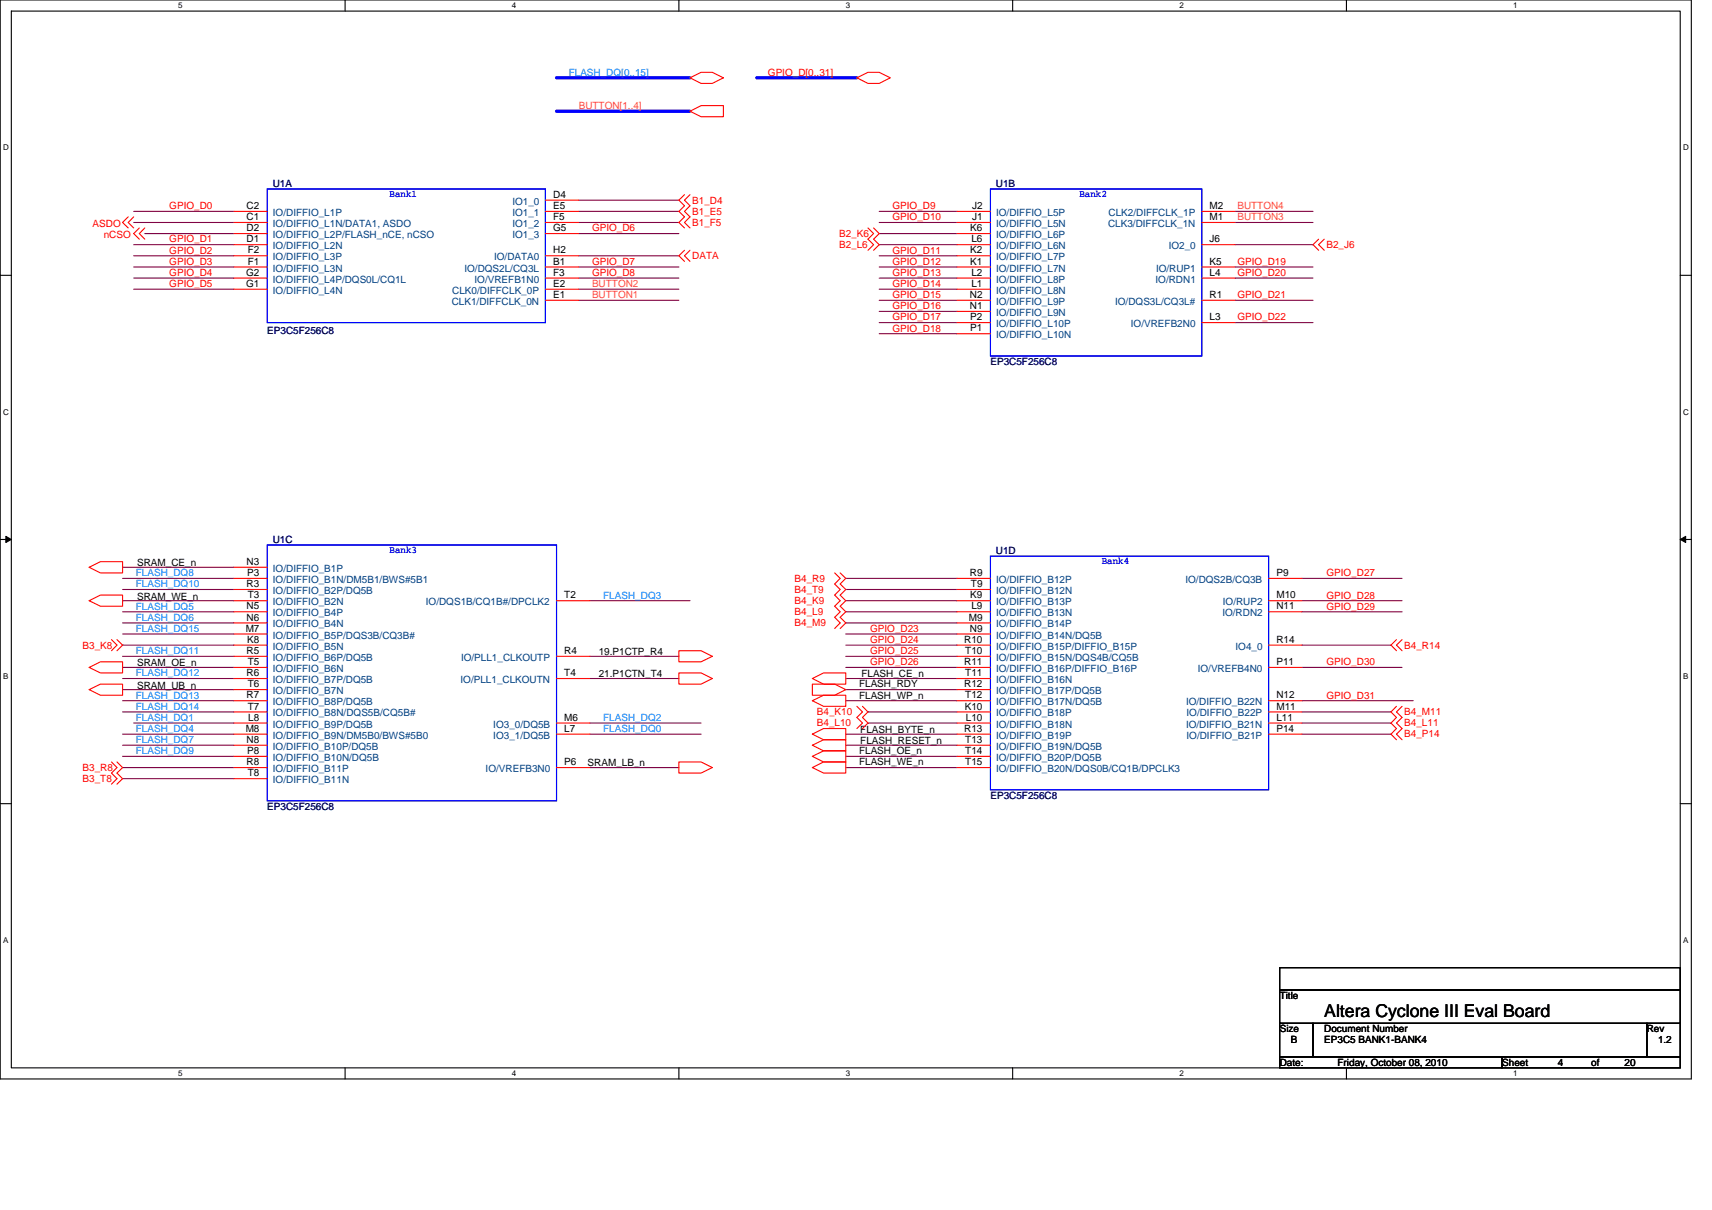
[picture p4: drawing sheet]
<svg xmlns="http://www.w3.org/2000/svg" width="297mm" height="210mm" viewBox="0 0 297 210" stroke-linecap="round" stroke-linejoin="round" font-family="sans-serif">
<defs><g id="words">
<text font-size="3.1" x="229.8" y="176.5">Altera Cyclone III Eval Board</text>
<g font-size="1.7" fill="#0080ff">
<text x="98.7" y="13.1">FLASH_DQ[0..15]</text>
<text x="23.6" y="100">FLASH_DQ8</text>
<text x="23.6" y="101.9">FLASH_DQ10</text>
<text x="23.6" y="105.8">FLASH_DQ5</text>
<text x="23.6" y="107.7">FLASH_DQ6</text>
<text x="104.7" y="103.9">FLASH_DQ3</text>
<text x="23.6" y="113.5">FLASH_DQ11</text>
<text x="23.6" y="109.6">FLASH_DQ15</text>
<text x="23.6" y="117.4">FLASH_DQ12</text>
<text x="23.6" y="125.1">FLASH_DQ1</text>
<text x="23.6" y="121.2">FLASH_DQ13</text>
<text x="23.6" y="123.2">FLASH_DQ14</text>
<text x="104.7" y="125.1">FLASH_DQ2</text>
<text x="23.6" y="127">FLASH_DQ4</text>
<text x="23.6" y="128.9">FLASH_DQ7</text>
<text x="23.6" y="130.9">FLASH_DQ9</text>
<text x="104.7" y="127">FLASH_DQ0</text>
</g>
<g font-size="1.7" fill="#f00">
<text x="133.2" y="13.1">GPIO_D[0..31]</text>
<text x="120.1" y="35.3">B1_D4</text>
<text x="16.1" y="39.4">ASDO</text>
<text x="18" y="41.3">nCSO</text>
<text x="29.4" y="36.3">GPIO_D0</text>
<text x="102.7" y="40.2">GPIO_D6</text>
<text x="120.1" y="37.3">B1_E5</text>
<text x="120.1" y="39.2">B1_F5</text>
<text x="145.6" y="41.1">B2_K6</text>
<text x="154.9" y="36.3">GPIO_D9</text>
<text x="154.9" y="38.2">GPIO_D10</text>
<text x="29.4" y="42.1">GPIO_D1</text>
<text x="29.4" y="44">GPIO_D2</text>
<text x="29.4" y="46">GPIO_D3</text>
<text x="29.4" y="47.9">GPIO_D4</text>
<text x="102.7" y="46">GPIO_D7</text>
<text x="102.7" y="47.9">GPIO_D8</text>
<text x="120.1" y="45">DATA</text>
<text x="145.6" y="43.1">B2_L6</text>
<text x="154.9" y="44">GPIO_D11</text>
<text x="154.9" y="46">GPIO_D12</text>
<text x="154.9" y="47.9">GPIO_D13</text>
<text x="214.7" y="46">GPIO_D19</text>
<text x="214.7" y="47.9">GPIO_D20</text>
<text x="230.1" y="43.1">B2_J6</text>
<text x="29.4" y="49.8">GPIO_D5</text>
<text x="154.9" y="49.8">GPIO_D14</text>
<text x="154.9" y="51.7">GPIO_D15</text>
<text x="154.9" y="53.7">GPIO_D16</text>
<text x="214.7" y="51.7">GPIO_D21</text>
<text x="154.9" y="55.6">GPIO_D17</text>
<text x="154.9" y="57.5">GPIO_D18</text>
<text x="214.7" y="55.6">GPIO_D22</text>
<text x="137.9" y="101">B4_R9</text>
<text x="230.1" y="100">GPIO_D27</text>
<text x="137.9" y="102.9">B4_T9</text>
<text x="137.9" y="104.8">B4_K9</text>
<text x="137.9" y="106.7">B4_L9</text>
<text x="230.1" y="103.9">GPIO_D28</text>
<text x="230.1" y="105.8">GPIO_D29</text>
<text x="14.3" y="112.5">B3_K8</text>
<text x="137.9" y="108.7">B4_M9</text>
<text x="151" y="113.5">GPIO_D25</text>
<text x="151" y="109.6">GPIO_D23</text>
<text x="151" y="111.6">GPIO_D24</text>
<text x="243.6" y="112.5">B4_R14</text>
<text x="151" y="115.4">GPIO_D26</text>
<text x="230.1" y="115.4">GPIO_D30</text>
<text x="141.7" y="124.1">B4_K10</text>
<text x="230.1" y="121.2">GPIO_D31</text>
<text x="243.6" y="124.1">B4_M11</text>
<text x="141.7" y="126">B4_L10</text>
<text x="243.6" y="128">B4_P14</text>
<text x="243.6" y="126">B4_L11</text>
<text x="14.3" y="133.8">B3_R8</text>
<text x="14.3" y="135.7">B3_T8</text>
</g>
<g font-size="1.7" fill="#ff8000">
<text x="100.4" y="18.9">BUTTON[1..4]</text>
<text x="214.7" y="36.3">BUTTON4</text>
<text x="214.7" y="38.2">BUTTON3</text>
<text x="102.7" y="51.7">BUTTON1</text>
<text x="102.7" y="49.8">BUTTON2</text>
</g>
<g font-size="1.7" fill="#000080">
<text x="47.3" y="32.4">U1A</text>
<text x="172.8" y="32.4">U1B</text>
<text x="46.4" y="57.9">EP3C5F256C8</text>
<text x="171.8" y="63.3">EP3C5F256C8</text>
<text x="47.3" y="94.2">U1C</text>
<text x="172.8" y="96.1">U1D</text>
<text x="46.4" y="140.5">EP3C5F256C8</text>
<text x="171.8" y="138.6">EP3C5F256C8</text>
</g>
<g font-size="1.7" fill="#00f">
<text x="67.6" y="34.2">Bank1</text>
<text x="187.3" y="34.2">Bank2</text>
<text x="67.6" y="96">Bank3</text>
<text x="191.2" y="97.9">Bank4</text>
</g>
<g font-size="1.7" fill="#004080">
<text x="88.9" y="35.5">IO1_0</text>
<text x="47.3" y="37.5">IO/DIFFIO_L1P</text>
<text x="47.3" y="39.4">IO/DIFFIO_L1N/DATA1, ASDO</text>
<text x="47.3" y="41.3">IO/DIFFIO_L2P/FLASH_nCE, nCSO</text>
<text x="88.9" y="37.5">IO1_1</text>
<text x="88.9" y="39.4">IO1_2</text>
<text x="88.9" y="41.3">IO1_3</text>
<text x="172.8" y="37.5">IO/DIFFIO_L5P</text>
<text x="172.8" y="39.4">IO/DIFFIO_L5N</text>
<text x="172.8" y="41.3">IO/DIFFIO_L6P</text>
<text x="192.3" y="39.4">CLK3/DIFFCLK_1N</text>
<text x="192.3" y="37.5">CLK2/DIFFCLK_1P</text>
<text x="47.3" y="43.2">IO/DIFFIO_L2N</text>
<text x="47.3" y="45.2">IO/DIFFIO_L3P</text>
<text x="47.3" y="47.1">IO/DIFFIO_L3N</text>
<text x="80.6" y="47.1">IO/DQS2L/CQ3L</text>
<text x="85.7" y="45.2">IO/DATA0</text>
<text x="172.8" y="43.2">IO/DIFFIO_L6N</text>
<text x="172.8" y="45.2">IO/DIFFIO_L7P</text>
<text x="172.8" y="47.1">IO/DIFFIO_L7N</text>
<text x="200.6" y="47.1">IO/RUP1</text>
<text x="202.8" y="43.2">IO2_0</text>
<text x="47.3" y="49">IO/DIFFIO_L4P/DQS0L/CQ1L</text>
<text x="47.3" y="51">IO/DIFFIO_L4N</text>
<text x="78.4" y="52.9">CLK1/DIFFCLK_0N</text>
<text x="78.5" y="51">CLK0/DIFFCLK_0P</text>
<text x="82.3" y="49">IO/VREFB1N0</text>
<text x="172.8" y="49">IO/DIFFIO_L8P</text>
<text x="172.8" y="51">IO/DIFFIO_L8N</text>
<text x="172.8" y="52.9">IO/DIFFIO_L9P</text>
<text x="193.5" y="52.9">IO/DQS3L/CQ3L#</text>
<text x="200.5" y="49">IO/RDN1</text>
<text x="172.8" y="54.8">IO/DIFFIO_L9N</text>
<text x="172.8" y="56.8">IO/DIFFIO_L10P</text>
<text x="172.8" y="58.7">IO/DIFFIO_L10N</text>
<text x="196.2" y="56.8">IO/VREFB2N0</text>
<text x="47.3" y="99.2">IO/DIFFIO_B1P</text>
<text x="47.3" y="101.2">IO/DIFFIO_B1N/DM5B1/BWS#5B1</text>
<text x="172.8" y="101.2">IO/DIFFIO_B12P</text>
<text x="205.7" y="101.2">IO/DQS2B/CQ3B</text>
<text x="47.3" y="103.1">IO/DIFFIO_B2P/DQ5B</text>
<text x="47.3" y="105">IO/DIFFIO_B2N</text>
<text x="47.3" y="107">IO/DIFFIO_B4P</text>
<text x="73.9" y="105">IO/DQS1B/CQ1B#/DPCLK2</text>
<text x="172.8" y="103.1">IO/DIFFIO_B12N</text>
<text x="172.8" y="105">IO/DIFFIO_B13P</text>
<text x="172.8" y="107">IO/DIFFIO_B13N</text>
<text x="212.1" y="107">IO/RDN2</text>
<text x="212.2" y="105">IO/RUP2</text>
<text x="47.3" y="108.9">IO/DIFFIO_B4N</text>
<text x="47.3" y="110.8">IO/DIFFIO_B5P/DQS3B/CQ3B#</text>
<text x="47.3" y="112.7">IO/DIFFIO_B5N</text>
<text x="172.8" y="108.9">IO/DIFFIO_B14P</text>
<text x="172.8" y="110.8">IO/DIFFIO_B14N/DQ5B</text>
<text x="172.8" y="112.7">IO/DIFFIO_B15P/DIFFIO_B15P</text>
<text x="214.4" y="112.7">IO4_0</text>
<text x="47.3" y="114.7">IO/DIFFIO_B6P/DQ5B</text>
<text x="47.3" y="116.6">IO/DIFFIO_B6N</text>
<text x="47.3" y="118.5">IO/DIFFIO_B7P/DQ5B</text>
<text x="79.9" y="118.5">IO/PLL1_CLKOUTN</text>
<text x="80" y="114.7">IO/PLL1_CLKOUTP</text>
<text x="172.8" y="114.7">IO/DIFFIO_B15N/DQS4B/CQ5B</text>
<text x="172.8" y="116.6">IO/DIFFIO_B16P/DIFFIO_B16P</text>
<text x="172.8" y="118.5">IO/DIFFIO_B16N</text>
<text x="207.8" y="116.6">IO/VREFB4N0</text>
<text x="47.3" y="120.5">IO/DIFFIO_B7N</text>
<text x="47.3" y="122.4">IO/DIFFIO_B8P/DQ5B</text>
<text x="47.3" y="124.3">IO/DIFFIO_B8N/DQS5B/CQ5B#</text>
<text x="172.8" y="120.5">IO/DIFFIO_B17P/DQ5B</text>
<text x="172.8" y="122.4">IO/DIFFIO_B17N/DQ5B</text>
<text x="172.8" y="124.3">IO/DIFFIO_B18P</text>
<text x="205.8" y="122.4">IO/DIFFIO_B22N</text>
<text x="205.9" y="124.3">IO/DIFFIO_B22P</text>
<text x="47.3" y="126.3">IO/DIFFIO_B9P/DQ5B</text>
<text x="47.3" y="128.2">IO/DIFFIO_B9N/DM5B0/BWS#5B0</text>
<text x="47.3" y="130.1">IO/DIFFIO_B10P/DQ5B</text>
<text x="85.6" y="126.3">IO3_0/DQ5B</text>
<text x="85.6" y="128.2">IO3_1/DQ5B</text>
<text x="172.8" y="126.3">IO/DIFFIO_B18N</text>
<text x="172.8" y="128.2">IO/DIFFIO_B19P</text>
<text x="172.8" y="130.1">IO/DIFFIO_B19N/DQ5B</text>
<text x="205.8" y="126.3">IO/DIFFIO_B21N</text>
<text x="205.9" y="128.2">IO/DIFFIO_B21P</text>
<text x="47.3" y="132">IO/DIFFIO_B10N/DQ5B</text>
<text x="47.3" y="134">IO/DIFFIO_B11P</text>
<text x="47.3" y="135.9">IO/DIFFIO_B11N</text>
<text x="84.3" y="134">IO/VREFB3N0</text>
<text x="172.8" y="132">IO/DIFFIO_B20P/DQ5B</text>
<text x="172.8" y="134">IO/DIFFIO_B20N/DQS0B/CQ1B/DPCLK3</text>
</g>
<g font-size="1.7">
<text x="96" y="34.3">D4</text>
<text x="42.8" y="36.3">C2</text>
<text x="42.8" y="38.2">C1</text>
<text x="42.8" y="40.1">D2</text>
<text x="96" y="36.3">E5</text>
<text x="96" y="38.2">F5</text>
<text x="96" y="40.1">G5</text>
<text x="168.4" y="40.1">K6</text>
<text x="168.7" y="36.3">J2</text>
<text x="168.7" y="38.2">J1</text>
<text x="209.9" y="38.2">M1</text>
<text x="209.9" y="36.3">M2</text>
<text x="42.7" y="47.9">G2</text>
<text x="42.8" y="42.1">D1</text>
<text x="43" y="44">F2</text>
<text x="43" y="45.9">F1</text>
<text x="96" y="44">H2</text>
<text x="96" y="45.9">B1</text>
<text x="96" y="47.9">F3</text>
<text x="168.4" y="44">K2</text>
<text x="168.4" y="45.9">K1</text>
<text x="168.5" y="42.1">L6</text>
<text x="168.5" y="47.9">L2</text>
<text x="209.9" y="47.9">L4</text>
<text x="209.9" y="45.9">K5</text>
<text x="209.9" y="42.1">J6</text>
<text x="42.7" y="49.8">G1</text>
<text x="96" y="51.7">E1</text>
<text x="96" y="49.8">E2</text>
<text x="168.3" y="51.7">N2</text>
<text x="168.3" y="53.6">N1</text>
<text x="168.5" y="49.8">L1</text>
<text x="209.9" y="51.7">R1</text>
<text x="168.4" y="55.6">P2</text>
<text x="168.4" y="57.5">P1</text>
<text x="209.9" y="55.6">L3</text>
<text x="23.8" y="98.3">SRAM_CE_n</text>
<text x="42.8" y="98">N3</text>
<text x="42.8" y="101.9">R3</text>
<text x="42.9" y="100">P3</text>
<text x="168.3" y="100">R9</text>
<text x="168.5" y="101.9">T9</text>
<text x="221.5" y="100">P9</text>
<text x="23.8" y="104.1">SRAM_WE_n</text>
<text x="42.8" y="105.8">N5</text>
<text x="42.8" y="107.7">N6</text>
<text x="43" y="103.8">T3</text>
<text x="97.9" y="103.8">T2</text>
<text x="168.1" y="107.7">M9</text>
<text x="168.4" y="103.8">K9</text>
<text x="168.5" y="105.8">L9</text>
<text x="221.5" y="105.8">N11</text>
<text x="221.5" y="103.8">M10</text>
<text x="42.6" y="109.6">M7</text>
<text x="42.8" y="113.5">R5</text>
<text x="42.9" y="111.5">K8</text>
<text x="97.9" y="113.5">R4</text>
<text x="103.9" y="113.7">19.P1CTP_R4</text>
<text x="167.3" y="111.5">R10</text>
<text x="167.5" y="113.5">T10</text>
<text x="168.3" y="109.6">N9</text>
<text x="221.5" y="111.5">R14</text>
<text x="23.8" y="115.6">SRAM_OE_n</text>
<text x="23.8" y="119.5">SRAM_UB_n</text>
<text x="42.8" y="117.3">R6</text>
<text x="43" y="115.4">T5</text>
<text x="43" y="119.3">T6</text>
<text x="97.9" y="117.3">T4</text>
<text x="103.9" y="117.6">21.P1CTN_T4</text>
<text x="149.1" y="119.3">FLASH_RDY</text>
<text x="149.5" y="117.6">FLASH_CE_n</text>
<text x="167.3" y="115.4">R11</text>
<text x="167.3" y="119.3">R12</text>
<text x="167.5" y="117.3">T11</text>
<text x="221.5" y="115.4">P11</text>
<text x="42.8" y="121.2">R7</text>
<text x="43" y="123.1">T7</text>
<text x="43.1" y="125.1">L8</text>
<text x="97.9" y="125.1">M6</text>
<text x="149.1" y="121.2">FLASH_WP_n</text>
<text x="167.4" y="123.1">K10</text>
<text x="167.5" y="121.2">T12</text>
<text x="167.6" y="125.1">L10</text>
<text x="221.5" y="123.1">M11</text>
<text x="221.5" y="121.2">N12</text>
<text x="221.5" y="125.1">L11</text>
<text x="42.6" y="127">M8</text>
<text x="42.8" y="128.9">N8</text>
<text x="42.9" y="130.9">P8</text>
<text x="97.9" y="127">L7</text>
<text x="149.1" y="130.9">FLASH_OE_n</text>
<text x="149.3" y="127.2">FLASH_BYTE_n</text>
<text x="149.3" y="129.1">FLASH_RESET_n</text>
<text x="167.3" y="127">R13</text>
<text x="167.5" y="128.9">T13</text>
<text x="167.5" y="130.9">T14</text>
<text x="221.5" y="127">P14</text>
<text x="42.8" y="132.8">R8</text>
<text x="43" y="134.7">T8</text>
<text x="97.9" y="132.8">P6</text>
<text x="102" y="133">SRAM_LB_n</text>
<text x="149.1" y="132.8">FLASH_WE_n</text>
<text x="167.5" y="132.8">T15</text>
<text x="222" y="173.4">Title</text>
<text x="222" y="179.1">Size</text>
<text x="229.8" y="179.1">Document Number</text>
<text x="285.7" y="179.1">Rev</text>
<text x="222" y="184.9">Date:</text>
<text x="224" y="181.1">B</text>
<text x="229.8" y="181.1">EP3C5 BANK1-BANK4</text>
<text x="232.1" y="184.9">Friday, October 08, 2010</text>
<text x="260.6" y="184.9">Sheet</text>
<text x="270.3" y="184.9">4</text>
<text x="276.1" y="184.9">of</text>
<text x="281.9" y="184.9">20</text>
<text x="287.7" y="181.1">1.2</text>
</g>
<g font-size="1.4">
<text x="30.9" y="1.5">5</text>
<text x="88.8" y="1.5">4</text>
<text x="146.7" y="1.5">3</text>
<text x="204.7" y="1.5">2</text>
<text x="262.6" y="1.5">1</text>
<text x=".5" y="26.1">D</text>
<text x="292" y="26.1">D</text>
<text x=".5" y="71.9">C</text>
<text x="292" y="71.9">C</text>
<text x=".5" y="117.8">B</text>
<text x="292" y="117.8">B</text>
<text x=".5" y="163.6">A</text>
<text x="292" y="163.6">A</text>
<text x="30.9" y="186.8">5</text>
<text x="88.8" y="186.8">4</text>
<text x="146.7" y="186.8">3</text>
<text x="204.7" y="186.8">2</text>
<text x="262.6" y="186.8">1</text>
</g>
</g></defs>
<path d="M0 0h293.5v187.2h-293.5zM2 1.9h289.5v183.4h-289.5z" fill="none" stroke="#000" stroke-width=".19"/>
<g fill="#fff">
<path d="M30.9 .2h.8v1.6h-.8z"/>
<path d="M30.9 185.5h.8v1.6h-.8z"/>
</g>
<path d="M59.9 0v1.9M59.9 185.3v1.9" fill="none" stroke="#000" stroke-width=".19"/>
<g fill="#fff">
<path d="M88.8 .2h.8v1.6h-.8z"/>
<path d="M88.8 185.5h.8v1.6h-.8z"/>
</g>
<path d="M117.8 0v1.9M117.8 185.3v1.9" fill="none" stroke="#000" stroke-width=".19"/>
<g fill="#fff">
<path d="M146.7 .2h.8v1.6h-.8z"/>
<path d="M146.7 185.5h.8v1.6h-.8z"/>
</g>
<path d="M175.7 0v1.9M175.7 185.3v1.9" fill="none" stroke="#000" stroke-width=".19"/>
<g fill="#fff">
<path d="M204.7 .2h.7v1.6h-.7z"/>
<path d="M204.7 185.5h.7v1.6h-.7z"/>
</g>
<path d="M233.6 0v1.9M233.6 185.3v1.9" fill="none" stroke="#000" stroke-width=".19"/>
<g fill="#fff">
<path d="M262.6 .2h.7v1.6h-.7z"/>
<path d="M262.6 185.5h.7v1.6h-.7z"/>
<path d="M.5 24.8h1v1.6h-1z"/>
<path d="M292 24.8h1v1.6h-1z"/>
<path d="M.5 70.7h1v1.5h-1z"/>
<path d="M292 70.7h1v1.5h-1z"/>
</g>
<path d="M0 47.8h2M291.5 47.8h2" fill="none" stroke="#000" stroke-width=".19"/>
<g fill="#fff">
<path d="M.5 116.5h.9v1.6h-.9z"/>
<path d="M292 116.5h.9v1.6h-.9z"/>
</g>
<path d="M0 93.6h2M291.5 93.6h2" fill="none" stroke="#000" stroke-width=".19"/>
<path d="M1 93.1l1 .5-1 .5zM291.5 93.6l1-.5v1z" fill="#000" stroke="#000" stroke-width=".17"/>
<g fill="#fff">
<path d="M.5 162.4h.9v1.5h-.9z"/>
<path d="M292 162.4h.9v1.5h-.9z"/>
</g>
<path d="M0 139.5h2M291.5 139.5h2M222 167.9h69.5v3.9h-69.5zM222 171.8h69.5v5.8h-69.5zM222 177.6h5.8v5.8h-5.8zM227.8 177.6h57.9v5.8h-57.9zM285.7 177.6h5.8v5.8h-5.8zM222 183.4h38.6v1.9h-38.6zM260.6 183.4h30.9v1.9h-30.9z" fill="none" stroke="#000" stroke-width=".19"/>
<g fill="none" stroke="#800040" stroke-width=".19">
<path d="M23.2 36.7h17.4M23.2 38.6h17.4M100.4 34.7h17.4M100.4 36.7h17.4M100.4 38.6h17.4M152.5 36.7h13.5M152.5 38.6h13.5M214.3 36.7h13.5M214.3 38.6h13.5M23.2 42.5h17.4M23.2 44.4h17.4M23.2 46.3h17.4"/>
<path d="M23.2 48.3h17.4M23.2 50.2h17.4M25.1 40.5h15.5M100.4 52.1h17.4M100.4 50.2h17.4M100.4 40.5h17.4M100.4 44.4h17.4M100.4 46.3h17.4M100.4 48.3h17.4M152.5 40.5h13.5M152.5 42.5h13.5M152.5 44.4h13.5"/>
<path d="M152.5 46.3h13.5M152.5 48.3h13.5M152.5 50.2h13.5M152.5 52.1h13.5M152.5 54h13.5M152.5 56h13.5M152.5 57.9h13.5M214.3 42.5h13.5M214.3 46.3h13.5M214.3 48.3h13.5M214.3 52.1h13.5M214.3 56h13.5"/>
<path d="M21.3 98.4h19.3M21.3 104.2h19.3M21.3 119.7h19.3M21.3 112h19.3M21.3 115.8h19.3M21.3 106.2h19.3M21.3 108.1h19.3M21.3 100.4h19.3M21.3 102.3h19.3M21.3 113.9h19.3M21.3 117.8h19.3M21.3 110h19.3"/>
<path d="M102.3 104.2h17.4M102.3 113.9h15.5M102.3 117.8h15.5M146.7 100.4h19.3M146.7 102.3h19.3M146.7 113.9h19.3M146.7 110h19.3M146.7 104.2h19.3M146.7 106.2h19.3M146.7 108.1h19.3M146.7 117.8h19.3M146.7 119.7h19.3"/>
<path d="M146.7 112h19.3M146.7 115.8h19.3M225.9 104.2h17.4M225.9 106.2h17.4M225.9 112h15.4M225.9 115.8h17.4M225.9 100.4h17.4M21.3 133.2h19.3M21.3 135.1h19.3M21.3 127.4h19.3M21.3 129.3h19.3M21.3 131.3h19.3"/>
<path d="M21.3 121.6h19.3M21.3 123.5h19.3M23.2 125.5h17.4M102.3 127.4h19.3M102.3 125.5h19.3M102.3 133.2h15.5M146.7 127.4h19.3M146.7 129.3h19.3M146.7 133.2h19.3M146.7 131.3h19.3M146.7 121.6h19.3M150.6 123.5h15.4"/>
<path d="M150.6 125.5h15.4M225.9 127.4h15.4M225.9 125.5h15.4M225.9 123.5h15.4M225.9 121.6h19.3"/>
</g>
<path d="M96.6 19.3h23.1M96.6 13.5h23.1M131.3 13.5h17.4" fill="none" stroke="#00f" stroke-width=".57"/>
<g fill="none" stroke="#f00" stroke-width=".19">
<path d="M119.7 13.5l1.9-.9h2l1.9 .9-1.9 1h-2zM119.7 19.3l1.9-1h3.9v2h-3.9zM148.7 13.5l1.9-.9h1.9l2 .9-2 1h-1.9zM22.2 37.6l-.9 1 .9 1M23.2 37.6l-1 1 1 1M24.2 39.6l-1 .9 1 1M25.1 39.6l-.9 .9 .9 1M40.6 36.7h5.8M40.6 38.6h5.8M94.6 34.7h5.8M94.6 36.7h5.8M94.6 38.6h5.8"/>
<path d="M118.8 33.8l-1 .9 1 1-1 1 1 .9-1 1 1 1M119.7 33.8l-.9 .9 .9 1-.9 1 .9 .9-.9 1 .9 1M150.6 39.6l1 .9-1 1 1 1-1 .9M151.6 39.6l.9 .9-.9 1 .9 1-.9 .9M166 36.7h5.8M166 38.6h5.8M208.5 36.7h5.8M208.5 38.6h5.8M40.6 40.5h5.8M40.6 42.5h5.8M40.6 44.4h5.8M40.6 46.3h5.8"/>
<path d="M40.6 48.3h5.8M40.6 50.2h5.8M94.6 44.4h5.8M94.6 40.5h5.8M94.6 46.3h5.8M94.6 48.3h5.8M94.6 50.2h5.8M94.6 52.1h5.8M118.8 43.4l-1 1 1 1M119.7 43.4l-.9 1 .9 1M166 40.5h5.8M166 42.5h5.8"/>
<path d="M166 44.4h5.8M166 46.3h5.8M166 48.3h5.8M166 50.2h5.8M166 52.1h5.8M166 54h5.8M166 56h5.8M166 57.9h5.8M208.5 42.5h5.8M208.5 46.3h5.8M208.5 48.3h5.8M208.5 52.1h5.8"/>
<path d="M208.5 56h5.8M228.8 41.5l-1 1 1 .9M229.8 41.5l-1 1 1 .9M15.5 98.4l1.9-.9h3.9v1.9h-3.9zM40.6 98.4h5.8M144.8 99.4l1 1-1 .9 1 1-1 1 1 .9-1 1 1 1-1 .9 1 1-1 1M145.8 99.4l.9 1-.9 .9 .9 1-.9 1 .9 .9-.9 1 .9 1-.9 .9 .9 1-.9 1M15.5 104.2l1.9-.9h3.9v1.9h-3.9zM15.5 115.8l1.9-.9h3.9v1.9h-3.9zM15.5 119.7l1.9-1h3.9v1.9h-3.9zM19.3 111l1 1-1 .9M20.3 111l1 1-1 .9"/>
<path d="M40.6 100.4h5.8M40.6 102.3h5.8M40.6 104.2h5.8M40.6 106.2h5.8M40.6 108.1h5.8M40.6 110h5.8M40.6 112h5.8M40.6 113.9h5.8M40.6 115.8h5.8M40.6 117.8h5.8M40.6 119.7h5.8M96.6 104.2h5.7"/>
<path d="M96.6 113.9h5.7M96.6 117.8h5.7M117.8 112.9h3.8l2 1-2 1h-3.8zM117.8 116.8h3.8l2 1-2 .9h-3.8zM140.9 117.8l2-1h3.8v1.9h-3.8zM140.9 118.7h3.9l1.9 1-1.9 .9h-3.9zM166 100.4h5.8M166 102.3h5.8M166 104.2h5.8M166 106.2h5.8M166 108.1h5.8M166 110h5.8"/>
<path d="M166 112h5.8M166 113.9h5.8M166 115.8h5.8M166 117.8h5.8M166 119.7h5.8M220.1 100.4h5.8M220.1 104.2h5.8M220.1 106.2h5.8M220.1 112h5.8M220.1 115.8h5.8M242.3 111l-1 1 1 .9M243.3 111l-1 1 1 .9"/>
<path d="M19.3 132.2l1 1-1 1 1 .9-1 1M20.3 132.2l1 1-1 1 1 .9-1 1M40.6 121.6h5.8M40.6 123.5h5.8M40.6 125.5h5.8M40.6 127.4h5.8M40.6 129.3h5.8M40.6 131.3h5.8M40.6 133.2h5.8M40.6 135.1h5.8M96.6 125.5h5.7M96.6 127.4h5.7"/>
<path d="M96.6 133.2h5.7M117.8 132.2h3.8l2 1-2 1h-3.8zM140.9 133.2l2-1h3.8v2h-3.8zM140.9 131.3l2-1h3.8v1.9h-3.8zM140.9 121.6l2-.9h3.8v1.9h-3.8zM140.9 127.4l2-1h3.8v2h-3.8zM140.9 129.3l2-.9h3.8v1.9h-3.8zM148.7 122.6l.9 .9-.9 1 .9 1-.9 .9M149.6 122.6l1 .9-1 1 1 1-1 .9M166 121.6h5.8M166 123.5h5.8M166 125.5h5.8"/>
<path d="M166 127.4h5.8M166 129.3h5.8M166 131.3h5.8M166 133.2h5.8M220.1 121.6h5.8M220.1 123.5h5.8M220.1 125.5h5.8M220.1 127.4h5.8M242.3 122.6l-1 .9 1 1-1 1 1 .9-1 1 1 1M243.3 122.6l-1 .9 1 1-1 1 1 .9-1 1 1 1"/>
</g>
<path d="M46.4 32.8h48.2v23.2h-48.2zM171.8 32.8h36.7v29h-36.7zM46.4 94.6h50.2v44.4h-50.2zM171.8 96.5h48.3v40.6h-48.3z" fill="none" stroke="#00f" stroke-width=".19"/>
<use href="#words"/>
</svg>
